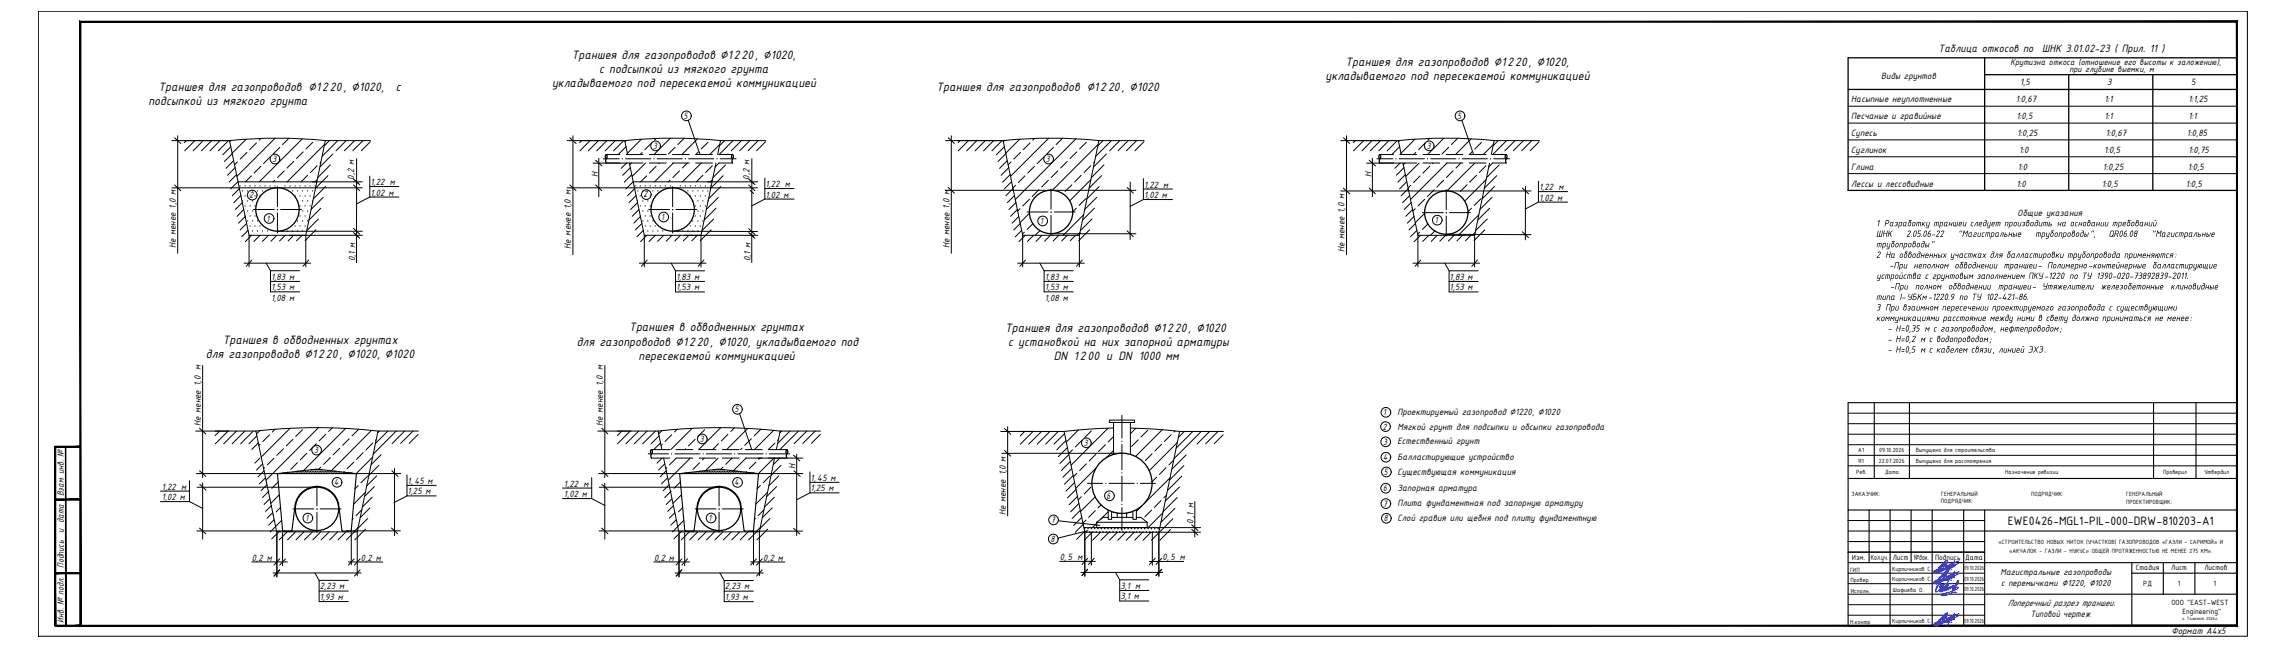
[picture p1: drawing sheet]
<svg xmlns="http://www.w3.org/2000/svg" width="1051mm" height="297mm" viewBox="0 0 1051 297" stroke-linecap="round" stroke-linejoin="round" font-family="sans-serif">
<defs><g id="words">
<g font-size="6.1">
<text x="263" y="27">Траншея для газопроводов ∅1220, ∅1020,</text>
<text x="275" y="33">с подсыпкой из мягкого грунта</text>
<text x="619" y="30">Траншея для газопроводов ∅1220, ∅1020,</text>
<text x="73" y="42">Траншея для газопроводов ∅1220, ∅1020,</text>
<text x="182" y="42">c</text>
<text x="254" y="40">укладываемого под пересекаемой коммуникацией</text>
<text x="431" y="42">Траншея для газопроводов ∅1220, ∅1020</text>
<text x="609" y="37">укладываемого под пересекаемой коммуникацией</text>
<text x="68" y="48">подсыпкой из мягкого грунта</text>
<text x="289" y="152">Траншея в обводненных грунтах</text>
<text x="462" y="152">Траншея для газопроводов ∅1220, ∅1020</text>
<text x="102" y="158">Траншея в обводненных грунтах</text>
<text x="265" y="159">для газопроводов ∅1220, ∅1020, укладываемого под</text>
<text x="463" y="159">с установкой на них запорной арматуры</text>
<text x="95" y="164">для газопроводов ∅1220, ∅1020, ∅1020</text>
<text x="294" y="165">пересекаемой коммуникацией</text>
<text x="484" y="165">DN 1200 и DN 1000 мм</text>
</g>
<text font-size="6" x="923" y="241">EWE0426-MGL1-PIL-000-DRW-810203-A1</text>
<g font-size="5.4">
<text x="891" y="24">Таблица откосов по</text>
<text x="939" y="24">ШНК 3.01.02-23 ( Прил. 11 )</text>
</g>
<g font-size="4.7">
<text x="29" y="228" transform="rotate(-90 29 228)">Взам. инв. №</text>
<text x="29" y="261" transform="rotate(-90 29 261)">Подпись и дата</text>
<text x="29" y="286" transform="rotate(-90 29 286)">Инв. № подл.</text>
<text x="998" y="291">Формат А4х5</text>
</g>
<g font-size="4.6">
<text x="865" y="36">Виды грунтов</text>
<text x="929" y="39">1,5</text>
<text x="969" y="39">3</text>
<text x="1007" y="39">5</text>
<text x="851" y="47">Насыпные неуплотненные</text>
<text x="927" y="47">1:0,67</text>
<text x="967" y="47">1:1</text>
<text x="1006" y="47">1:1,25</text>
<text x="314" y="55">5</text>
<text x="670" y="55">5</text>
<text x="851" y="55">Песчаные и гравийные</text>
<text x="927" y="55">1:0,5</text>
<text x="967" y="55">1:1</text>
<text x="1006" y="55">1:1</text>
<text x="851" y="62">Супесь</text>
<text x="927" y="62">1:0,25</text>
<text x="968" y="62">1:0,67</text>
<text x="1005" y="62">1:0,85</text>
<text x="300" y="68">3</text>
<text x="656" y="68">3</text>
<text x="851" y="70">Суглинок</text>
<text x="928" y="70">1:0</text>
<text x="967" y="70">1:0,5</text>
<text x="1006" y="70">1:0,75</text>
<text x="125" y="74">3</text>
<text x="481" y="74">3</text>
<text x="851" y="78">Глина</text>
<text x="928" y="78">1:0</text>
<text x="967" y="78">1:0,25</text>
<text x="1006" y="78">1:0,5</text>
<text x="163" y="83" transform="rotate(-90 163 83)">0,2 м</text>
<text x="275" y="81" transform="rotate(-90 275 81)">H</text>
<text x="345" y="83" transform="rotate(-90 345 83)">0,2 м</text>
<text x="631" y="81" transform="rotate(-90 631 81)">H</text>
<text x="170" y="85">1,22 м</text>
<text x="170" y="90">1,02 м</text>
<text x="352" y="86">1,22 м</text>
<text x="526" y="86">1,22 м</text>
<text x="708" y="87">1,22 м</text>
<text x="851" y="86">Лессы и лессовидные</text>
<text x="927" y="86">1:0</text>
<text x="966" y="86">1:0,5</text>
<text x="1005" y="86">1:0,5</text>
<text x="115" y="91">2</text>
<text x="296" y="91">2</text>
<text x="352" y="91">1,02 м</text>
<text x="526" y="91">1,02 м</text>
<text x="708" y="92">1,02 м</text>
<text x="123" y="102">1</text>
<text x="304" y="101">1</text>
<text x="928" y="99">Общие указания</text>
<text x="478" y="103">1</text>
<text x="660" y="102">1</text>
<text x="862" y="104">1 Разработку траншеи следует производить</text>
<text x="946" y="104">на основании требований</text>
<text x="862" y="109">ШНК</text>
<text x="862" y="114">трубопроводы</text>
<text x="876" y="109">2.05.06-22</text>
<text x="887" y="114">&quot;</text>
<text x="900" y="109">&quot;Магистральные</text>
<text x="936" y="109">трубопроводы</text>
<text x="961" y="109">&quot;,</text>
<text x="969" y="109">QR06.08</text>
<text x="989" y="109">&quot;Магистральные</text>
<text x="81" y="114" transform="rotate(-90 81 114)">Не менее 1,0 м</text>
<text x="163" y="120" transform="rotate(-90 163 120)">0,1 м</text>
<text x="262" y="114" transform="rotate(-90 262 114)">Не менее 1,0 м</text>
<text x="345" y="120" transform="rotate(-90 345 120)">0,1 м</text>
<text x="436" y="114" transform="rotate(-90 436 114)">Не менее 1,0 м</text>
<text x="618" y="116" transform="rotate(-90 618 116)">Не менее 1,0 м</text>
<text x="862" y="118">2 На обводненных участках для балластировки трубопровода применяются</text>
<text x="1000" y="118">:</text>
<text x="868" y="123">-При</text>
<text x="880" y="123">неполном</text>
<text x="898" y="123">обводнении</text>
<text x="921" y="123">траншеи</text>
<text x="937" y="123">- Полимерно</text>
<text x="960" y="123">-контейнерные</text>
<text x="989" y="123">балластирующие</text>
<text x="125" y="128">1,83 м</text>
<text x="311" y="128">1,83 м</text>
<text x="480" y="128">1,83 м</text>
<text x="666" y="128">1,83 м</text>
<text x="863" y="128">устройства с грунтовым заполнением ПКУ</text>
<text x="940" y="128">-1220</text>
<text x="951" y="128">по ТУ</text>
<text x="964" y="128">1390-020-73892839-2011.</text>
<text x="125" y="133">1,53 м</text>
<text x="311" y="133">1,53 м</text>
<text x="480" y="133">1,53 м</text>
<text x="666" y="133">1,53 м</text>
<text x="862" y="138">типа</text>
<text x="869" y="133">-При</text>
<text x="873" y="138">I- УБКм</text>
<text x="880" y="133">полном</text>
<text x="896" y="133">обводнении</text>
<text x="901" y="138">по ТУ</text>
<text x="918" y="133">траншеи</text>
<text x="934" y="133">- Утяжелители</text>
<text x="966" y="133">железобетонные</text>
<text x="998" y="133">клиновидные</text>
<text x="125" y="138">1,08 м</text>
<text x="480" y="138">1,08 м</text>
<text x="862" y="143">3 При взаимном пересечении проектируемого газопровода с существующими</text>
<text x="862" y="147">коммуникациями расстояние между ними в свету должно приниматься не менее</text>
<text x="1007" y="147">:</text>
<text x="885" y="152">м с газопроводом</text>
<text x="917" y="152">, нефтепроводом</text>
<text x="947" y="152">;</text>
<text x="883" y="157">м с водопроводом</text>
<text x="883" y="162">м с кабелем связи</text>
<text x="914" y="157">;</text>
<text x="916" y="162">, линией ЭХЗ</text>
<text x="940" y="162">.</text>
<text x="338" y="189">5</text>
<text x="636" y="191">1</text>
<text x="642" y="191">Проектируемый газопровод ∅1220, ∅1020</text>
<text x="92" y="196" transform="rotate(-90 92 196)">Не менее 1,0 м</text>
<text x="277" y="196" transform="rotate(-90 277 196)">Не менее 1,0 м</text>
<text x="636" y="197">2</text>
<text x="642" y="197">Мягкой грунт для подсыпки и обсыпки газопровода</text>
<text x="322" y="203">3</text>
<text x="144" y="208">3</text>
<text x="498" y="205">3</text>
<text x="636" y="204">3</text>
<text x="642" y="204">Естественный грунт</text>
<text x="366" y="215" transform="rotate(-90 366 215)">H</text>
<text x="636" y="211">4</text>
<text x="642" y="211">Балластирующие устройство</text>
<text x="373" y="221">1,45 м</text>
<text x="636" y="218">5</text>
<text x="642" y="218">Существующая коммуникация</text>
<text x="74" y="225">1,22 м</text>
<text x="154" y="223">4</text>
<text x="187" y="222">1,45 м</text>
<text x="187" y="227">1,25 м</text>
<text x="259" y="223">1,22 м</text>
<text x="338" y="223">4</text>
<text x="373" y="226">1,25 м</text>
<text x="636" y="226">6</text>
<text x="642" y="225">Запорная арматура</text>
<text x="74" y="230">1,02 м</text>
<text x="259" y="228">1,02 м</text>
<text x="509" y="229">6</text>
<text x="636" y="233">7</text>
<text x="642" y="232">Плита фундаментная под запорную арматуру</text>
<text x="140" y="239">1</text>
<text x="326" y="239">1</text>
<text x="462" y="237" transform="rotate(-90 462 237)">Не менее 1,0 м</text>
<text x="483" y="240">7</text>
<text x="636" y="239">8</text>
<text x="642" y="239">Слой гравия или щебня под плиту фундаментную</text>
<text x="549" y="241" transform="rotate(-90 549 241)">0,1 м</text>
<text x="483" y="249">8</text>
<text x="116" y="257">0,2 м</text>
<text x="166" y="257">0,2 м</text>
<text x="301" y="257">0,2 м</text>
<text x="351" y="257">0,2 м</text>
<text x="487" y="257">0,5 м</text>
<text x="534" y="257">0,5 м</text>
<text x="147" y="271">2,23 м</text>
<text x="147" y="275">1,93 м</text>
<text x="333" y="271">2,23 м</text>
<text x="333" y="275">1,93 м</text>
<text x="515" y="270">3,1 м</text>
<text x="515" y="275">3,1 м</text>
</g>
<g font-size="4.5">
<text x="923" y="278">Поперечный разрез траншеи.</text>
<text x="933" y="283">Типовой чертеж</text>
</g>
<g font-size="4.4">
<text x="920" y="264">Магистральные газопроводы</text>
<text x="920" y="269">с перемычками ∅1220, ∅1020</text>
</g>
<g font-size="4.3">
<text x="924" y="30">Крутизна откоса (отношение его высоты к заложению),</text>
<text x="951" y="33">при глубине выемки, м</text>
</g>
<g font-size="3.7">
<text x="851" y="257">Изм.</text>
<text x="860" y="257">Кол.уч.</text>
<text x="870" y="257">Лист</text>
<text x="880" y="257">№док.</text>
<text x="890" y="257">Подпись</text>
<text x="903" y="257">Дата</text>
<text x="982" y="262">Стадия</text>
<text x="998" y="262">Лист</text>
<text x="1013" y="262">Листов</text>
<text x="985" y="269">РД</text>
<text x="1001" y="269">1</text>
<text x="1018" y="269">1</text>
<text x="998" y="278">OOO &quot;EAST-WEST</text>
<text x="1003" y="282">Engineering&quot;</text>
</g>
<g font-size="3">
<text x="854" y="208">A1</text>
<text x="864" y="208">09.10.2026</text>
<text x="881" y="208">Выпущено для строительства</text>
<text x="854" y="212">R1</text>
<text x="864" y="212">22.07.2026</text>
<text x="881" y="212">Выпущено для рассмотрения</text>
<text x="853" y="218">Рев.</text>
<text x="867" y="218">Дата</text>
<text x="922" y="218">Назначение ревизии</text>
<text x="994" y="218">Проверил</text>
<text x="1013" y="218">Утвердил</text>
<text x="851" y="228">ЗАКАЗЧИК:</text>
<text x="892" y="228">ГЕНЕРАЛЬНЫЙ</text>
<text x="934" y="228">ПОДРЯДЧИК:</text>
<text x="977" y="228">ГЕНЕРАЛЬНЫЙ</text>
<text x="892" y="231">ПОДРЯДЧИК:</text>
<text x="977" y="231">ПРОЕКТИРОВЩИК:</text>
<text x="919" y="250">«СТРОИТЕЛЬСТВО НОВЫХ НИТОК (УЧАСТКОВ) ГАЗОПРОВОДОВ «ГАЗЛИ - САРИМОЙ» И</text>
<text x="924" y="254">«АКЧАЛОК - ГАЗЛИ - НУКУС» ОБЩЕЙ ПРОТЯЖЕННОСТЬЮ НЕ МЕНЕЕ 275 КМ».</text>
<text x="851" y="262">ГИП</text>
<text x="870" y="262">Кирпичников С.</text>
<text x="903" y="262">09.10.2026</text>
<text x="851" y="267">Провер.</text>
<text x="870" y="267">Кирпичников С.</text>
<text x="903" y="267">09.10.2026</text>
<text x="851" y="272">Исполн.</text>
<text x="870" y="272">Шафиева О.</text>
<text x="903" y="271">09.10.2026</text>
<text x="851" y="287">Н.контр</text>
<text x="870" y="286">Кирпичников С.</text>
<text x="903" y="286">09.10.2026</text>
</g>
<text font-size="2.2" x="1003" y="285">г. Ташкент 2026г.</text>
</g></defs>
<!-- layer: 0 -->
<g fill="none" stroke="#000" stroke-width=".46">
<path d="M316 55l6 16M672 55l5 16M79 65h25M80 63l3 3M82 62v54M85 65h21l8 43h27l9-43h20M86 65h-1M90 65l-5 4M93 65l-4 4M97 65l-4 4M101 65l-4 4M105 65l-5 4"/>
<path d="M106 65a215 215 0 0 1 44 0M106 67l-4 4M106 65h.1M107 71l-4 3M107 74l-3 3M108 77l-3 3M109 74l-1 2M113 64l-6 6M114 70l-4 3M118 66l-3 3M120 64h-1M120 76l-3 3"/>
<path d="M124 72l-3 3M126 63l-17 18M129 68l-3 3M131 78l-3 3M133 64l-3 2M135 74l-3 3M139 64l-20 19M139 70l-3 3M144 65l-3 3M146 76l-3 3M148 74l-1 1M149 66l-17 17"/>
<path d="M151 65l-2 2M152 76l-6 6M153 71l-6 6M155 65l-7 7M159 65l-5 4M163 65l-5 4M164 73v48M167 65l-5 4M170 65l-4 4M261 65h25M262 63l3 3M263 62v55"/>
<path d="M266 65h21l2 6M267 65h-1M271 65l-4 4M274 74l3 2M275 65l-5 4M275 73v17M277 73h8M279 71h6M279 65l-5 4M283 65l-5 4M287 65l-5 4M287 65a215 215 0 0 1 44 0"/>
<path d="M288 73h11M288 67l-4 4M288 65h-1M288 71h8M288 75l-2 2M288 71h.1M289 75l7 33h26l7-33M290 77l-4 3M290 75v1M295 64l-7 6M295 70l-1 1M296 75h-23"/>
<path d="M297 75l-6 6M299 71h7M299 75h7M300 66l-4 3M302 64h-1M302 76l-3 3M302 73h12M303 75h.1M308 63l-7 8M309 71h8M309 75h8M310 75l-9 8"/>
<path d="M310 68l-3 3M312 78l-3 3M314 64l-2 2M316 75l-2 2M317 73h11M320 75h8M321 64l-7 7M321 70l-1 1h8M322 75l-8 8M325 65l-3 3M327 76l-3 3M330 71h7"/>
<path d="M330 75h7M331 75l-2 2M331 66l-5 5M331 73h7M333 65l-2 2M334 76l-6 6M335 71h.1M337 65l-6 6M341 65l-5 4M345 65l-5 4M346 73v48M349 65l-5 4"/>
<path d="M352 65l-4 4M352 65h-21l-1 6M435 65h25M436 63l3 3M437 62v54M440 65h21l9 43h26l9-43h21M441 65h-1M445 65l-4 4M449 65l-5 4M453 65l-5 4M457 65l-5 4M461 65l-5 4"/>
<path d="M461 65a215 215 0 0 1 44 0M462 67l-4 4M462 65h-1M462 71l-3 3M463 74l-3 3M464 77l-4 3M465 74l-2 2M469 64l-7 6M469 70l-3 3M474 66l-4 3M476 64h-1M476 76l-4 3"/>
<path d="M480 72l-3 3M482 63l-17 18M484 68l-3 3M486 78l-3 3M488 64l-2 2M491 74l-3 3M495 64l-28 28M495 70l-3 3M499 65l-3 3M501 76l-3 3M503 74v1M505 66l-21 21"/>
<path d="M507 65l-2 2M508 76l-6 6M509 71l-6 6M511 65l-7 7M515 65l-5 4M519 65l-5 4M523 65l-5 4M526 65l-4 4M616 65h25M618 63l2 3M619 62v55M622 65h21l1 6"/>
<path d="M623 65h-1M627 65l-5 4M629 74l3 2M631 65l-5 4M631 73v17M633 73h7M634 71h7M635 65l-5 4M638 65l-4 4M642 65l-4 4M643 65a215 215 0 0 1 44 0M643 73h12"/>
<path d="M643 67l-3 4M643 65h.1M644 71h7M644 75l-3 2M644 71h.1M645 75l7 33h26l7-33M645 77l-3 3M646 75l-1 1M650 64l-6 6M651 70l-1 1M651 75h-23M652 75l-6 6"/>
<path d="M654 71h8M654 75h8M655 66l-3 3M657 64h-1M657 76l-3 3M658 73h11M659 75h.1M664 63l-8 8M665 71h8M665 75h8M665 75l-17 17M666 68l-3 3"/>
<path d="M668 78l-3 3M670 64l-3 2M672 75l-3 2M672 73h12M675 71h8M675 75h8M676 64l-7 7M677 70l-1 1M678 75l-13 12M681 65l-3 3M683 76l-3 3M686 71h6"/>
<path d="M686 75h6M686 75l-2 2M687 66l-5 5M687 73h7M689 65l-3 2M689 76l-6 6M690 71h.1M693 65l-7 6M696 65l-4 4M700 65l-4 4M704 65l-4 4M708 65l-5 4"/>
<path d="M708 65h-21l-1 6M79 86h88M80 85l3 3M109 80l-4 4M110 87l-3 3M111 90l-4 3M111 93l-3 3M112 96l-3 3M113 99l-3 3M116 81l-3 2M117 96h9M126 83h.1"/>
<path d="M128 86v9M128 98v9M129 96h10M141 80l-3 3M146 82l-1 1M147 96l-5 5M149 91l-6 5M150 86l-6 5M151 81l-6 5M163 82l2 3M163 85l2 3M163 83l2 1"/>
<path d="M167 83h-58l-3 4M170 81v9h13M170 90l-6 4M170 86h13M261 86h87M262 85l3 3M274 85l3 3M290 80l-3 4M292 87l-4 3M292 90l-3 3M293 93l-3 3M294 96l-3 3"/>
<path d="M294 99l-3 3M297 81l-3 2M298 96h10M308 83h-1M309 86v9M309 98v9M311 96h9M323 80l-3 3M328 82l-1 1M329 96l-5 5M330 91l-5 5M331 86l-5 5"/>
<path d="M332 81l-5 5M344 82l3 3M344 85l3 3M345 83l1 1M345 87l1 2M348 83h-57l-3 4M352 82v9h13M352 91l-6 4M352 87h13M435 87h87M436 86l3 3M464 80l-3 4"/>
<path d="M465 83l-3 4M466 87l-4 3M466 90l-3 3M467 85l-1 1M467 93l-3 3M468 96l-3 3M468 99l-3 3M469 96l-1 1M471 81l-3 3M472 97h10M473 98l-4 4M473 91l-3 4"/>
<path d="M478 87l-3 3M482 83l-3 3M483 87v9M483 99v9M485 97h9M493 85l-3 3M495 96l-2 1M497 80l-3 4M498 99l-9 9M499 91l-3 3M502 82l-10 10M503 96l-5 5"/>
<path d="M504 91l-5 5M505 86l-5 5M506 81l-5 5M518 86l3 3M520 84v26M526 82v10h13M526 92l-6 3M526 87h13M616 88h88M618 86l2 3M629 86l3 3M646 80l-3 4"/>
<path d="M647 83l-4 4M647 87l-3 3M648 90l-3 3M649 85l-2 1M649 93l-3 3M649 96l-3 3M650 99l-3 3M651 96l-1 1M653 81l-3 3M654 98h9M655 98l-4 4M655 91l-3 4"/>
<path d="M659 87l-3 3M664 83l-3 3M665 87v9M665 99v9M666 98h10M674 85l-3 3M676 96l-1 1M679 80l-3 4M680 99l-10 9M681 91l-3 3M683 82l-10 10M685 96l-6 5"/>
<path d="M686 91l-6 5M687 86l-6 5M688 81l-6 5M700 86l3 3M701 86v24M707 83v10h14M707 93l-6 3M707 88h14M113 103l-3 3M114 106l-3 3M114 108v15M116 108l-3 3"/>
<path d="M116 119l-3 3M120 108l-3 3M123 108l-2 3M127 108l-2 3M128 106h39M131 108l-2 3M133 108h34M135 108l-3 3M139 108l-3 3M141 108v15M142 119l-3 3M145 105l-5 5"/>
<path d="M146 101l-5 5M163 105l2 2M163 107l2 2M295 103l-3 3M296 106l-3 3M296 108v15M297 108l-3 3M298 119l-3 3M301 108l-3 3M305 108l-3 3M309 108l-3 3M309 106h39"/>
<path d="M313 108l-3 3M315 108h33M317 108l-3 3M321 108l-3 3M322 108v15M324 119l-3 3M327 105l-5 5M328 101l-5 5M344 105l3 3M344 107l3 2M345 107l1 2M469 103l-3 3"/>
<path d="M470 106l-3 3M470 108v15M471 107l-1 1M471 108l-3 3M471 119l-2 3M475 103l-3 2M475 108l-3 3M478 106l-2 2M479 108l-3 3M483 108l-3 3M483 107h.1M483 107h39"/>
<path d="M487 108l-3 3M491 108l-3 3M494 108l-2 3M496 108v15M497 107l-2 1M498 119l-3 3M501 105l-5 5M502 101l-5 5M518 106l3 3M651 103l-3 3M651 106l-3 3M652 108v15"/>
<path d="M653 107l-1 1M653 108l-3 3M653 119l-2 3M656 103l-2 2M657 108l-3 3M660 106l-2 2M661 108l-3 3M665 108l-3 3M665 107h.1M665 108h39M668 108l-2 3M672 108l-2 3"/>
<path d="M676 108l-2 3M678 108v15M678 107l-1 1M679 119l-2 3M683 105l-5 5M684 101l-6 5M700 106l3 3M112 121h31M122 121l2 3M124 129h14M138 124h-14v10h14M294 121h31"/>
<path d="M309 121l2 3M311 129h13M324 124h-13v10h13M468 121h31M478 121l2 3M480 129h13M493 124h-13v10h13M650 121h30M664 121l2 3M666 129h14M680 124h-14v10h14M93 168v51"/>
<path d="M278 168v51M90 198h28M92 197l3 2M101 198l-2 2M105 198l-6 6M109 198l-6 6M113 198l-6 6M116 198l-5 6M118 198l9 46h37l10-46h18M118 198a249 249 0 0 1 56 0M119 198l-1 1M124 200l-3 3"/>
<path d="M126 197l-1 1M133 197l-13 13M139 197l-3 3M146 196l-24 24M150 199l-3 3M153 196l-2 2M159 197l-19 19M165 197l-3 3M171 198l-19 18M174 198v1M178 198l-5 6M182 198l-10 10"/>
<path d="M186 198l-6 6M190 198l-6 6M192 199l-4 5M275 198h28M277 197l2 2M286 198l-2 2M290 198l-6 6M294 198l-6 6M297 198l-5 6M301 198l-6 6M303 198a249 249 0 0 1 56 0M303 198l1 8"/>
<path d="M304 198l-1 1M309 200l-3 3M311 197l-1 1M318 197l-10 9M324 197l-3 3M331 196l-10 10M335 199l-3 3M338 196l-2 2M340 190l6 16M344 197l-10 9M350 197l-3 3M356 198l-9 8"/>
<path d="M359 198h18M359 198l-2 8M359 198v1M363 198l-6 6M367 198l-6 6M371 198l-6 6M375 198l-6 6M377 199l-4 5M460 198h15M462 197l3 2M463 196v41M469 198h20l10 46h34l9-46h20"/>
<path d="M471 198l-2 2M475 198l-6 6M479 198l-6 6M483 198l-6 6M487 198l-6 6M489 199l-4 5M496 197l-6 6M502 198l-3 3M509 197l-17 17M510 193h12v1h-12zM512 197l-23 1M512 194v15"/>
<path d="M516 191v10M520 197l22 1M520 194v15M522 197l-2 2M528 198l-3 3M534 197l-12 13M538 200l-3 3M540 198h.1M545 198l-3 3M548 198l-7 8M552 198l-12 13M556 198l-6 6"/>
<path d="M560 198l-6 6M562 200l-4 4M90 217h39M92 216l3 3M118 200l-4 4M119 203l-3 3M119 210l-2 3M120 204l-1 1M121 213l-3 3M121 216l-2 3M122 215h-1M122 219l-3 3"/>
<path d="M126 210l-3 3M130 206l-3 3M132 217h.1M135 202l-3 3M137 212l-3 4M141 208l-3 3M145 204l-3 3M147 214v1M152 210l-3 3M156 206l-3 3M158 217h.1M161 201l-3 3"/>
<path d="M162 217h22M163 212l-3 3M167 208l-3 3M169 219l-3 3M171 210l-7 7-18-2-18 2M171 203l-3 4M173 202h.1M173 218l-4 5M174 214l-4 4M175 209l-4 4M180 216l3 3M181 215v31"/>
<path d="M187 218v10h14M272 219v10h-13M275 217h39M277 216l2 3M298 208h9M299 206h9M299 210h9M303 200l-4 4M304 203l-3 3M304 210l-2 3M304 204v1M305 210l7 34h37l7-34"/>
<path d="M306 213l-3 3M306 216l-3 3M306 215h.1M307 219l-3 3M310 208h12M311 206h8M312 217l18-2 19 2M315 206h.1M317 217h.1M317 210l-10 10M319 210h-8l-3 3M320 202l-3 3"/>
<path d="M321 206h8M321 210h8M322 212l-3 4M324 210l-1 1M325 208h11M330 210l-6 6M330 204l-2 2M332 206h8M332 210h8M332 214l-1 1M337 210l-3 3M339 208h12"/>
<path d="M341 206h-1M343 206h7M343 210h26M343 210l-6 6M343 217h.1M345 201l-3 3M347 217h22M348 212l-4 3M349 210v1M354 208h9M354 219l-3 3M356 210l-7 7"/>
<path d="M356 203l-3 3h9M358 202h-1M358 218l-5 5M359 210l-3 3M359 214l-5 4M361 204l-2 2M365 209l3 3M365 216l3 3M366 209v37M372 217v9h14M461 208h55M462 207l3 2"/>
<path d="M490 202l-4 5M491 205l-4 5M491 209l-4 4M492 212l-4 4M493 215l-4 4M493 207l-2 1M493 218l-4 4M495 217l-2 2M497 202l-3 3M499 213l-3 3M504 209l-3 3M504 215l-9 9"/>
<path d="M508 204l-3 3M512 207l-3 3M512 200l-3 3M516 204v12M516 219v11M523 202l-3 3M530 208l-3 3M532 219l-2 2M534 204l-3 3M536 215l-3 3M538 219l-12 12M540 211l-3 2"/>
<path d="M541 203l-13 13M543 219l-6 6M544 214l-6 6M545 209l-6 6M74 225h13M87 221v9h-13M87 230l6 3M91 224h55M92 222l3 3M93 222v26M123 223l-3 2M124 226l-3 2"/>
<path d="M124 229l-3 3M125 232l-3 3M125 235l-2 3M126 236h.1M126 239l-2 2M128 221l-3 3M128 227l-4 4M129 233l-2 2M129 239l-5 5M135 234h9M146 223v9M146 235v9"/>
<path d="M147 234h10M162 238h.1M165 223l-2 1M166 234l-2 3M168 226l-5 5M169 238l-4 5M170 233l-4 5M171 228l-4 5M172 223l-4 5M187 228l-6 3M187 223h14M259 224h13"/>
<path d="M272 229l6 3M275 224h56M277 222l3 3M278 222v26M308 223l-3 2M309 226l-3 2M309 229l-3 3M310 232l-3 3M310 235l-2 3M311 236h-1M311 239l-3 2M313 221l-3 3"/>
<path d="M313 227l-4 4M314 233l-2 2M314 239l-5 5M320 234h9M331 223v9M331 235v9M332 234h10M347 238h.1M350 223l-2 1M351 234l-2 3M353 226l-6 5M354 238l-5 5"/>
<path d="M355 233l-5 5M356 228l-5 5M357 223l-5 5M372 226l-6 3M372 221h14M487 239l19 2M494 222l-4 3M495 225l-4 4M495 228l-4 4M496 231l-4 4M497 234l-4 4M497 228l-1 2"/>
<path d="M497 238l-3 3M499 239l-1 1M500 222h7M501 224l-3 3M503 228l-6 7M504 234l-4 4M504 240h23v2h-23zM506 232l-1 1M509 238h-2l-3 2M509 234v4h2v-3M509 235l-3 3M510 222h11"/>
<path d="M511 238h10M512 235h.1M514 236v2M516 233v11M518 236v2M520 235h.1M522 234v4h-1v-3M522 238h2l3 2M524 222h7M525 232l-3 3M529 234l-3 3M534 230l-3 3"/>
<path d="M535 235l-7 7M536 227l-1 2M539 238l-10 10M540 233l-6 7M541 228l-6 7M542 224l-6 6M549 230v17M90 244h56M92 242l3 3M116 258h16M127 245v20M129 244l-4 3"/>
<path d="M129 257l-3 2M130 245v15M131 257l-2 2M132 244l-4 4M136 244l-4 4M140 244l-4 4M144 244l-4 4M147 244l-3 4M151 244l-3 4M155 244l-3 4M159 244l-4 4M159 244h25"/>
<path d="M160 258h16M161 244v15M163 257l-3 2M163 244l-4 4M164 244v20M165 242l-2 2M166 257l-3 2M168 243l-5 5M180 242l3 3M275 244h56M277 242l2 3M301 258h16"/>
<path d="M312 245v20M313 244l-3 3M313 257l-2 2M315 245v15M316 257l-3 2M317 244l-4 4M321 244l-4 4M325 244l-4 4M328 244l-3 4M332 244l-3 4M336 244l-3 4M340 244l-4 4"/>
<path d="M344 244l-4 4M344 244h25M345 258h16M346 244v15M348 257l-3 2M348 244l-4 4M349 244v20M350 242l-2 2M350 257l-2 2M353 243l-5 5M365 243l3 2M487 258h17"/>
<path d="M498 241l-4 3M498 242h54M499 244l-4 4M499 244v21M500 256l-3 3M500 244l-14 3M502 244v15M502 244l-4 4M503 256l-3 3M504 240l-2 2M506 244l-4 4M510 244l-4 4"/>
<path d="M514 244l-4 4M518 244l-4 4M521 244l-3 4M525 244l-3 4M528 258h16M529 244l-4 4M530 244v15M531 256l-3 3M534 256l-3 3M538 243l-5 5M548 243l3 3M548 241l3 3"/>
<path d="M552 244h-19v21M126 263h40M129 262l-3 2M145 263l2 3M147 271h13M160 266h-13v10h13M166 262l-3 2M310 263h41M313 262l-2 2M331 263l2 4M333 271h13M346 267h-13v9h13"/>
<path d="M350 262l-2 2M497 263h38M500 261l-3 3M513 263l2 3M515 271h13M528 266h-13v10h13M534 261l-3 3"/>
<circle cx="316" cy="53" r="2.2"/>
<circle cx="671" cy="53" r="2.2"/>
<circle cx="126" cy="73" r="2.2"/>
<circle cx="301" cy="67" r="2.2"/>
<circle cx="482" cy="73" r="2.2"/>
<circle cx="657" cy="67" r="2.2"/>
<circle cx="116" cy="90" r="2.2"/>
<circle cx="297" cy="89" r="2.2"/>
<circle cx="305" cy="100" r="2.2"/>
<circle cx="124" cy="100" r="2.2"/>
<circle cx="479" cy="101" r="2.2"/>
<circle cx="661" cy="101" r="2.2"/>
<circle cx="339" cy="188" r="2.2"/>
<circle cx="637" cy="196" r="2.2"/>
<circle cx="637" cy="189" r="2.2"/>
<circle cx="146" cy="207" r="2.2"/>
<circle cx="323" cy="202" r="2.2"/>
<circle cx="499" cy="203" r="2.2"/>
<circle cx="637" cy="203" r="2.2"/>
<circle cx="637" cy="210" r="2.2"/>
<circle cx="637" cy="217" r="2.2"/>
<circle cx="142" cy="238" r="2.2"/>
<circle cx="155" cy="221" r="2.2"/>
<circle cx="327" cy="238" r="2.2"/>
<circle cx="339" cy="221" r="2.2"/>
<circle cx="484" cy="239" r="2.2"/>
<circle cx="510" cy="228" r="2.2"/>
<circle cx="637" cy="224" r="2.2"/>
<circle cx="637" cy="231" r="2.2"/>
<circle cx="637" cy="238" r="2.2"/>
<circle cx="484" cy="247" r="2.2"/>
</g>
<g fill="#000" stroke="#000" stroke-width=".46">
<path d="M25 205h12zM25 205h12h-12z"/>
<path d="M25 230h12v-1zM25 229h12l-12 1z"/>
<path d="M25 263h12zM25 263h12h-12z"/>
<path d="M25 205v82h1zM25 205h1v82z"/>
<path d="M30 205v82zM30 205v82z"/>
<path d="M25 288h12v-1zM25 287h12l-12 1z"/>
<circle cx="286" cy="73" r=".1"/>
<circle cx="330" cy="73" r=".1"/>
<circle cx="642" cy="73" r=".1"/>
<circle cx="110" cy="85" r=".1"/>
<circle cx="112" cy="92" r=".1"/>
<circle cx="112" cy="88" r=".1"/>
<circle cx="113" cy="99" r=".1"/>
<circle cx="114" cy="88" r=".1"/>
<circle cx="114" cy="92" r=".1"/>
<circle cx="114" cy="97" r=".1"/>
<circle cx="116" cy="88" r=".1"/>
<circle cx="116" cy="92" r=".1"/>
<circle cx="117" cy="85" r=".1"/>
<circle cx="117" cy="95" r=".1"/>
<circle cx="117" cy="90" r=".1"/>
<circle cx="117" cy="99" r=".1"/>
<circle cx="118" cy="88" r=".1"/>
<circle cx="120" cy="85" r=".1"/>
<circle cx="120" cy="90" r=".1"/>
<circle cx="122" cy="85" r=".1"/>
<circle cx="124" cy="85" r=".1"/>
<circle cx="126" cy="85" r=".1"/>
<circle cx="128" cy="96" r=".1"/>
<circle cx="135" cy="88" r=".1"/>
<circle cx="136" cy="90" r=".1"/>
<circle cx="139" cy="97" r=".1"/>
<circle cx="140" cy="90" r=".1"/>
<circle cx="140" cy="85" r=".1"/>
<circle cx="140" cy="95" r=".1"/>
<circle cx="140" cy="99" r=".1"/>
<circle cx="292" cy="85" r=".1"/>
<circle cx="293" cy="92" r=".1"/>
<circle cx="293" cy="88" r=".1"/>
<circle cx="294" cy="85" r=".1"/>
<circle cx="294" cy="95" r=".1"/>
<circle cx="294" cy="90" r=".1"/>
<circle cx="294" cy="99" r=".1"/>
<circle cx="297" cy="85" r=".1"/>
<circle cx="297" cy="99" r=".1"/>
<circle cx="297" cy="90" r=".1"/>
<circle cx="297" cy="95" r=".1"/>
<circle cx="298" cy="92" r=".1"/>
<circle cx="299" cy="90" r=".1"/>
<circle cx="300" cy="88" r=".1"/>
<circle cx="301" cy="90" r=".1"/>
<circle cx="301" cy="85" r=".1"/>
<circle cx="302" cy="88" r=".1"/>
<circle cx="304" cy="85" r=".1"/>
<circle cx="306" cy="85" r=".1"/>
<circle cx="309" cy="96" r=".1"/>
<circle cx="315" cy="85" r=".1"/>
<circle cx="316" cy="88" r=".1"/>
<circle cx="317" cy="85" r=".1"/>
<circle cx="319" cy="88" r=".1"/>
<circle cx="319" cy="92" r=".1"/>
<circle cx="323" cy="97" r=".1"/>
<circle cx="324" cy="85" r=".1"/>
<circle cx="324" cy="90" r=".1"/>
<circle cx="325" cy="88" r=".1"/>
<circle cx="325" cy="92" r=".1"/>
<circle cx="327" cy="85" r=".1"/>
<circle cx="483" cy="97" r=".1"/>
<circle cx="665" cy="98" r=".1"/>
<circle cx="114" cy="101" r=".1"/>
<circle cx="116" cy="101" r=".1"/>
<circle cx="116" cy="106" r=".1"/>
<circle cx="117" cy="104" r=".1"/>
<circle cx="118" cy="106" r=".1"/>
<circle cx="118" cy="101" r=".1"/>
<circle cx="120" cy="104" r=".1"/>
<circle cx="132" cy="106" r=".1"/>
<circle cx="140" cy="104" r=".1"/>
<circle cx="297" cy="104" r=".1"/>
<circle cx="298" cy="101" r=".1"/>
<circle cx="300" cy="106" r=".1"/>
<circle cx="300" cy="101" r=".1"/>
<circle cx="301" cy="104" r=".1"/>
<circle cx="302" cy="106" r=".1"/>
<circle cx="312" cy="106" r=".1"/>
<circle cx="314" cy="106" r=".1"/>
<circle cx="316" cy="106" r=".1"/>
<circle cx="321" cy="101" r=".1"/>
<circle cx="323" cy="101" r=".1"/>
<circle cx="130" cy="217" r=".1"/>
<circle cx="131" cy="217" r=".1"/>
<circle cx="132" cy="217" r=".1"/>
<circle cx="133" cy="217" r=".1"/>
<circle cx="134" cy="217" r=".1"/>
<circle cx="135" cy="217" r=".1"/>
<circle cx="136" cy="217" r=".1"/>
<circle cx="137" cy="216" r=".1"/>
<circle cx="137" cy="217" r=".1"/>
<circle cx="138" cy="217" r=".1"/>
<circle cx="138" cy="216" r=".1"/>
<circle cx="139" cy="217" r=".1"/>
<circle cx="139" cy="216" r=".1"/>
<circle cx="140" cy="216" r=".1"/>
<circle cx="140" cy="217" r=".1"/>
<circle cx="141" cy="217" r=".1"/>
<circle cx="141" cy="216" r=".1"/>
<circle cx="142" cy="217" r=".1"/>
<circle cx="142" cy="216" r=".1"/>
<circle cx="143" cy="216" r=".1"/>
<circle cx="143" cy="217" r=".1"/>
<circle cx="144" cy="216" r=".1"/>
<circle cx="144" cy="217" r=".1"/>
<circle cx="145" cy="217" r=".1"/>
<circle cx="145" cy="216" r=".1"/>
<circle cx="146" cy="216" r=".1"/>
<circle cx="146" cy="217" r=".1"/>
<circle cx="147" cy="216" r=".1"/>
<circle cx="147" cy="217" r=".1"/>
<circle cx="148" cy="216" r=".1"/>
<circle cx="148" cy="217" r=".1"/>
<circle cx="149" cy="217" r=".1"/>
<circle cx="149" cy="216" r=".1"/>
<circle cx="150" cy="216" r=".1"/>
<circle cx="150" cy="217" r=".1"/>
<circle cx="151" cy="217" r=".1"/>
<circle cx="151" cy="216" r=".1"/>
<circle cx="152" cy="217" r=".1"/>
<circle cx="152" cy="216" r=".1"/>
<circle cx="153" cy="216" r=".1"/>
<circle cx="153" cy="217" r=".1"/>
<circle cx="154" cy="216" r=".1"/>
<circle cx="154" cy="217" r=".1"/>
<circle cx="155" cy="217" r=".1"/>
<circle cx="156" cy="217" r=".1"/>
<circle cx="157" cy="217" r=".1"/>
<circle cx="158" cy="217" r=".1"/>
<circle cx="159" cy="217" r=".1"/>
<circle cx="160" cy="217" r=".1"/>
<circle cx="161" cy="217" r=".1"/>
<circle cx="162" cy="217" r=".1"/>
<circle cx="315" cy="217" r=".1"/>
<circle cx="316" cy="217" r=".1"/>
<circle cx="317" cy="217" r=".1"/>
<circle cx="318" cy="217" r=".1"/>
<circle cx="319" cy="217" r=".1"/>
<circle cx="320" cy="217" r=".1"/>
<circle cx="321" cy="217" r=".1"/>
<circle cx="322" cy="216" r=".1"/>
<circle cx="322" cy="217" r=".1"/>
<circle cx="323" cy="217" r=".1"/>
<circle cx="323" cy="216" r=".1"/>
<circle cx="323" cy="208" r=".1"/>
<circle cx="324" cy="216" r=".1"/>
<circle cx="324" cy="217" r=".1"/>
<circle cx="325" cy="216" r=".1"/>
<circle cx="325" cy="217" r=".1"/>
<circle cx="326" cy="217" r=".1"/>
<circle cx="326" cy="216" r=".1"/>
<circle cx="327" cy="217" r=".1"/>
<circle cx="327" cy="216" r=".1"/>
<circle cx="328" cy="216" r=".1"/>
<circle cx="328" cy="217" r=".1"/>
<circle cx="329" cy="216" r=".1"/>
<circle cx="329" cy="217" r=".1"/>
<circle cx="330" cy="216" r=".1"/>
<circle cx="330" cy="217" r=".1"/>
<circle cx="331" cy="216" r=".1"/>
<circle cx="331" cy="217" r=".1"/>
<circle cx="332" cy="216" r=".1"/>
<circle cx="332" cy="217" r=".1"/>
<circle cx="333" cy="217" r=".1"/>
<circle cx="333" cy="216" r=".1"/>
<circle cx="334" cy="216" r=".1"/>
<circle cx="334" cy="217" r=".1"/>
<circle cx="335" cy="216" r=".1"/>
<circle cx="335" cy="217" r=".1"/>
<circle cx="336" cy="217" r=".1"/>
<circle cx="336" cy="216" r=".1"/>
<circle cx="337" cy="216" r=".1"/>
<circle cx="337" cy="217" r=".1"/>
<circle cx="338" cy="216" r=".1"/>
<circle cx="338" cy="217" r=".1"/>
<circle cx="339" cy="217" r=".1"/>
<circle cx="339" cy="216" r=".1"/>
<circle cx="340" cy="217" r=".1"/>
<circle cx="341" cy="217" r=".1"/>
<circle cx="342" cy="217" r=".1"/>
<circle cx="343" cy="217" r=".1"/>
<circle cx="344" cy="217" r=".1"/>
<circle cx="345" cy="217" r=".1"/>
<circle cx="346" cy="217" r=".1"/>
<circle cx="352" cy="208" r=".1"/>
<circle cx="516" cy="217" r=".1"/>
<circle cx="146" cy="234" r=".1"/>
<circle cx="331" cy="234" r=".1"/>
<circle cx="523" cy="222" r=".1"/>
<circle cx="499" cy="243" r=".1"/>
<circle cx="499" cy="244" r=".1"/>
<circle cx="500" cy="243" r=".1"/>
<circle cx="501" cy="244" r=".1"/>
<circle cx="502" cy="243" r=".1"/>
<circle cx="502" cy="244" r=".1"/>
<circle cx="503" cy="243" r=".1"/>
<circle cx="504" cy="244" r=".1"/>
<circle cx="505" cy="243" r=".1"/>
<circle cx="506" cy="244" r=".1"/>
<circle cx="506" cy="243" r=".1"/>
<circle cx="507" cy="244" r=".1"/>
<circle cx="508" cy="243" r=".1"/>
<circle cx="509" cy="244" r=".1"/>
<circle cx="509" cy="243" r=".1"/>
<circle cx="510" cy="244" r=".1"/>
<circle cx="511" cy="243" r=".1"/>
<circle cx="512" cy="244" r=".1"/>
<circle cx="512" cy="243" r=".1"/>
<circle cx="513" cy="244" r=".1"/>
<circle cx="514" cy="243" r=".1"/>
<circle cx="515" cy="244" r=".1"/>
<circle cx="516" cy="243" r=".1"/>
<circle cx="516" cy="244" r=".1"/>
<circle cx="517" cy="243" r=".1"/>
<circle cx="518" cy="244" r=".1"/>
<circle cx="519" cy="243" r=".1"/>
<circle cx="519" cy="244" r=".1"/>
<circle cx="520" cy="243" r=".1"/>
<circle cx="521" cy="244" r=".1"/>
<circle cx="522" cy="243" r=".1"/>
<circle cx="522" cy="244" r=".1"/>
<circle cx="523" cy="243" r=".1"/>
<circle cx="524" cy="244" r=".1"/>
<circle cx="525" cy="243" r=".1"/>
<circle cx="526" cy="244" r=".1"/>
<circle cx="526" cy="243" r=".1"/>
<circle cx="527" cy="244" r=".1"/>
<circle cx="528" cy="243" r=".1"/>
<circle cx="529" cy="244" r=".1"/>
<circle cx="529" cy="243" r=".1"/>
<circle cx="530" cy="244" r=".1"/>
<circle cx="531" cy="243" r=".1"/>
<circle cx="532" cy="244" r=".1"/>
<circle cx="532" cy="243" r=".1"/>
</g>
<path d="M912 34h116M912 27v60M951 34v53M990 34v53M1028 27h-178v60h178M850 41h178" fill="none" stroke="#000" stroke-width=".59"/>
<path d="M850 49h178M850 57h178M850 64h178M850 72h178M850 80h178" fill="none" stroke="#000" stroke-width=".46"/>
<!-- layer: 0 -->
<g fill="none" stroke="#000" stroke-width=".59">
<path d="M279 71a.6 .6 0 0 1 0 1 .6 .6 0 0 1-1 0zM279 73v2M337 71a.6 .6 0 0 1 0 1 .6 .6 0 0 1-1 0zM337 73v2M634 71h1a.6 .6 0 0 1 0 1 .6 .6 0 0 1-1 0zM634 73v2M692 71h1a.6 .6 0 0 1 0 1 .6 .6 0 0 1-1 0zM692 73v2M299 207h1a.6 .6 0 0 1 0 1 .6 .6 0 0 1-1 0zM299 208v2M362 207a.6 .6 0 0 1 0 1 .6 .6 0 0 1-1 0zM362 208v2"/>
<circle cx="128" cy="96" r="10"/>
<circle cx="309" cy="96" r="10"/>
<circle cx="483" cy="97" r="10"/>
<circle cx="665" cy="98" r="10"/>
<circle cx="146" cy="234" r="10"/>
<circle cx="331" cy="234" r="10"/>
<circle cx="516" cy="222" r="14"/>
</g>
<g fill="#000">
<path d="M868 106v1l2-1-1 1v2v-2l-1 2zM888 108h2zM891 106h1l-2 2 1 1h-1l2-2-1-1-1 1zM892 106h1h1l-2 2 1 1h-1l2-2zM906 102h1h-1v1l1 1h-1zM909 102v2v-2l-1 2zM914 102v2h1v-2l-1 3h-1l2-1h-1zM918 102h2l-1 2v-2l-1 2 1-2h-1l-1 2zM920 107h1v2v-2l-2 2zM922 102h1v2v-2h-1v2zM924 107v1h1v-1v2v-1h-1l-1 1zM928 102v2h1v-2v2h-1z"/>
<path d="M930 102h1l-1 2h-1l2-1h-1l1-1zM935 116h2v2l-1-1v1v-1h-1v1zM938 102v2l1-2v2h-2zM938 116v2l1-2v2h-2zM940 102h1v2v-2l-1 2v-2l-1 2zM945 116l1 1 1-1-1 1v1v-1l-1 1zM947 116v2h1l1-2-1 2h-1zM951 116h2v2l-1-1v1v-1h-1v1zM955 116v2h1l1-2-1 3h-1l1-1h-1zM961 116l2 1-1 1v-1l-1 1zM972 102h1v2v-2l-1 2v-2l-1 2zM977 116l1 1v1v-1h-1v1z"/>
<path d="M981 116v2h1v-2v2h-1zM983 116l1 1 1-1-1 2v-1v1l-1-1v1zM985 117h2l-1 1h-1h1h-1zM986 102v1h1l1-1-1 2v-1h-1v1zM987 116v1h1l1-1-1 2h-1zM988 102v2h1l1-2-1 2h-1zM990 102v2h1l1-2-1 2h-1zM994 116l1 1v1v-1l-1 1v-1l-1 1zM996 117l1-1-1 1v1h1h-1zM1009 107h1v2v-2l-2 2zM1013 107v1h1v-1v2v-1h-1l-1 1zM875 121v2h1l1-2-1 2h-1z"/>
<path d="M876 131v2h1v-2v2h-2zM884 136l1 1 1-1-1 2v-2v1l-1-1v2zM887 137h1zM889 136l1-1-1 3 1-3zM890 121v1h1l1-1-1 2v-1h-1v1zM890 135h2l-2 2 1 1h-1l2-2zM891 131l1 1 1-1-1 2v-2l-1 1v-1l-1 2zM892 135h2l-2 2 1 1h-1l1-2zM894 121l1 1 1-1-1 2v-1v1l-1-1v1zM905 126l1 1 1-1v2v-1h-1l-1 1zM907 135h2h-1l-1 3 1-3zM910 131v1h1v-1v2v-1h-1v1z"/>
<path d="M909 126h2l-1 2h-1h1v-1v-1zM909 135l1 1 1-1-1 3h-1l1-1-1-1zM913 121v1h1v-1v2v-1h-1v1zM913 126h2l-1 2v-2l-1 2zM912 131v1l1 1v-2v2h-1zM914 136l1-1-1 3v-3zM914 131v1l1 1v-2v2h-1zM915 121v2h1v-2v2h-1zM917 135h1l-1 2 1 1h-1l1-2v-1l-1 1zM918 126h1l-1 2v-2l-1 2zM917 121v2h1v-2v2h-1zM919 126v1h1l1-1-1 2v-1h-1v1z"/>
<path d="M919 137h1zM922 135l-1 2 1-1v1v1v-1h-1zM923 126v1h1l1-1-1 2v-1h-1v1zM923 135h2l-2 2 1 1h-1l1-2zM925 135h1v3v-3zM925 126v2h1l1-2-1 2h-1zM926 137h2zM928 131v2l1-2v2l1-2-1 2h-1zM929 126l1 1 1-1-1 2v-1h-1v1zM930 121l1 2 1-2-1 2h1l1-2-1 2h-2zM933 125h2l-1 3 1-3h-2v3zM932 131v2h1l1-2-1 2h-1z"/>
<path d="M936 125v2l1-2-1 1 1 2-1-1-1 1zM935 121v2h1v-2v2h-1zM938 125v1l1 1v-2l-1 3h-1h2v-1h-1zM946 126v-1h1l-1 3h1h-2l2-2zM953 131v1l1 1v-2v2h-2zM955 131h2l-1 2v-2l-1 2v-2l-1 2zM956 121v1h1l1-1-1 2v-1h-1v1zM958 125h1l-1 3v-3zM960 131h1l-1 2v-2l-1 2zM960 125v2h1l1-2-1 3h-1h1v-1h-1zM961 131v2h1l1-2-1 2h-1zM981 121v1h1v-1v2v-1h-1v1z"/>
<path d="M983 131h1v2v-2l-1 2v-2l-1 2zM987 131v1h1v-1v2v-1h-1v1zM989 131v1h1v-1v2v-1h-1v1zM989 126l1-1h1l-2 3h1h-1l2-2zM993 125h1l1 1-1 2h-1h1v-1l-1-1h1zM997 127h1zM999 125h2l-2 3h1h-1l1-2v-1l-1 1zM1003 126l1-1-1 3 1-2zM1005 126v-1v3v-2zM1009 121v2l1-2v3h-2l1-1h-1zM1010 131v2h1l1-2-1 2h-1zM1014 131v1h1l1-1-1 2v-1h-1v1z"/>
<path d="M1013 121v2l1-2v2l1-2v3l-2-1zM1016 121v2h1v-2v2h-1zM868 151h2zM868 156h2zM872 149v1h1l1-1-1 3v-1h-1v1zM872 154v1h1l1-1-1 3v-1h-1v1zM878 152v1zM878 157v1zM879 149l2 1-1 2h-1h1v-1h-1l1-1zM879 154l2 1-2 2h1h-1l1-2v-1l-1 1zM881 149h2l-1 1h-1l1 1v1h-1l1-1h-1zM912 155l1 1 1-1v2v-1h-1l-1 1z"/>
<path d="M914 150l1 1 1-1v2v-1l-1 1v-1l-1 1zM914 160v1l1 1 1-2-1 2h-1zM937 141h1v2v-2l-1 1v-1l-1 2zM938 159h1v2l-1 1h-1l2-1-1-1h1zM941 146l1-1-1 1v1h1h-1zM941 141h1l-1 1h1h-2l2-1zM945 150v1l1-1v2v-1l-1 1v-1l-1 1zM947 145h2l-1 2v-1l-1 1 1-1h-1l-1 1zM946 141h2l-2 1h1h-1l1-1zM949 145v2h1l1-2-1 3h-1l1-1h-1zM950 141h2l-1 2-1-1h1v-1zM954 141h2l-1 2v-2l-1 2z"/>
<path d="M957 145h1v2v-1l-2 1zM959 145v1l1-1v1l1-1-1 1v1v-1l-1 1v-1l-1 1 1-1zM961 145v1h1l1-1-1 2h-1zM967 145l1 1v1v-1h-1v1zM970 141h1h-1v1l1 1-1-1zM971 145v2h1v-2v2h-1zM973 145v1h1v-1v2h-1h-1zM973 141h2h-1l-1 1 1 1-1-1zM975 141v1h1v-1v2h-1h1l-1-1zM975 145v2h1v-2v2h-1zM977 145v1l1-1v2v-1l-1 1v-1l-1 1zM977 141v1h1v-1v1l1-1v2l-2-1z"/>
<path d="M981 145l2 1v1v-1l-1 1v-1l-1 1zM982 141h1h-1v1l1 1-1-1zM984 141h1v2v-2l-1 2v-2l-1 2zM986 146l1-1-1 1v1zM988 141v1h1v-1v2h-1h1l-1-1zM991 145v1h1l1-1-1 2h-1zM992 141l1 1v-1v1h1v-1v2l-2-1zM995 141v1h1l1-1-1 2-1-1zM997 145v1l1-1v2v-1l-1 1v-1l-1 1zM997 141h1h1l-1 2 1-2-1 1-1-1v1zM999 141l1 1 1-1-1 2-1-1zM1001 145v1h1v-1v2h-1z"/>
<path d="M868 161h2zM872 159v1h1l1-1-1 3v-2h-1v2zM879 159h2h-1l-1 1 1 1v1h-1l1-1-1-1zM903 160l1 1 1-1-1 2v-2l-1 1v-1l-1 2zM907 160h1h-1v1v1h-1zM912 160h2l-1 2h-1h1v-1v-1zM933 159h2l-1 2v1h-2l2-1v-1h-1h1zM935 159l1 1 1-1-1 1 1 2-1-1-1 1 1-2z"/>
<path d="M877 112a1 1 0 0 1 2 0 1 1 0 0 1-2 0zM878 112v1v-1z"/>
<path d="M880 111v1v-1zM880 111l1 1-1 2-1-1zM880 112l-1 1h1v-1z"/>
<path d="M881 112a1 1 0 0 1 2 0 1 1 0 0 1-2 0zM882 112v1v-1z"/>
<path d="M884 111h1l-1 2-1 1v-2l2-1zM884 112l-1 1h1v-1z"/>
<path d="M885 112l1 1-1 1zM885 113h1zM887 112l-1 2z"/>
<path d="M887 107v1zM887 106h1l-1 1h1l-1 2-1-1z"/>
<path d="M910 102v1h1zM910 102h1v1h-1l1 1h-1z"/>
<path d="M912 101l1 1v2h-1v-2h1zM912 102v1v1l1-2z"/>
<path d="M916 102v1h1zM916 102h1v1h-1l1 1h-1z"/>
<path d="M918 107l-1 1h1l1-1zM918 107h1v2h-2z"/>
<path d="M922 107v1h1l-1 1h-1zM922 108h1z"/>
<path d="M924 102h1v2h-1l-1 1zM924 102v2l1-1v-1z"/>
<path d="M926 103a1 1 0 0 1 2 0 1 1 0 0 1-2 0zM926 102v2l1-1z"/>
<path d="M926 107l1 1-2 1zM927 107v2z"/>
<path d="M928 107v1h1zM928 107h1v1h-1l1 1h-1z"/>
<path d="M932 101v1h1zM932 101h1v2l-1 1-1-1zM932 102v1v1l1-2z"/>
<path d="M933 103a1 1 0 0 1 2 0 1 1 0 0 1-2 0zM934 102v2l1-2z"/>
<path d="M936 101l1 1v2h-1v-2h1zM936 102v1v1l1-2z"/>
<path d="M939 116h2v1v1h-2v1zM940 117l-1 1h1l1-1z"/>
<path d="M941 117a1 1 0 0 1 2 0 1 1 0 0 1-2 0zM942 117l-1 1h1v-1z"/>
<path d="M942 102v1h1v1h-1zM942 103v1l1-1z"/>
<path d="M944 116v1v-1zM944 116h1v2h-1h-1zM944 117v1v-1z"/>
<path d="M950 108a1 1 0 0 1 2 0 1 1 0 0 1-2 0zM951 107v1l1-1z"/>
<path d="M953 106v1l1-1zM953 106h1v1l-1 2-1-1zM953 107v1l1-1z"/>
<path d="M954 116h1v1l-1 1h-1v1zM954 117l-1 1h1l1-1z"/>
<path d="M954 108a1 1 0 0 1 2 0 1 1 0 0 1-2 0zM955 107v1l1-1z"/>
<path d="M957 106h1v2l-1 1-1-2 2-1zM957 107v1l1-1z"/>
<path d="M958 116h1h-1l1 1-1 1h-1v-1l1-1zM958 117l-1 1h1v-1z"/>
<path d="M959 117a1 1 0 0 1 2 0 1 1 0 0 1-2 0zM960 117l-1 1h1v-1z"/>
<path d="M959 107v1l-1 1zM959 108h-1h1zM960 107v2z"/>
<path d="M963 116h1l1 1-1 1h-1v1zM964 117l-1 1h1v-1z"/>
<path d="M965 117a1 1 0 0 1 2 0 1 1 0 0 1-2 0zM966 117v1v-1z"/>
<path d="M968 116v1v-1zM968 116l1 1-1 1h-1zM968 117v1v-1z"/>
<path d="M969 117a1 1 0 0 1 2 0 1 1 0 0 1-2 0zM970 117l-1 1h1v-1z"/>
<path d="M972 116h1l-1 2h-1v-1l1-1zM971 117v1h1v-1z"/>
<path d="M974 102h1v2h-1v1zM974 102v2h1v-2z"/>
<path d="M973 117v1h1v-1zM973 117l2-1-1 2h-1z"/>
<path d="M976 102v1h1zM976 102h1v1h-1l1 1h-1z"/>
<path d="M979 116h1v1v1h-1v1zM979 117v1h1v-1z"/>
<path d="M978 101h2h-1v2v1l-1-1 1-1zM978 102v1v1l1-2z"/>
<path d="M980 103a1 1 0 0 1 2 0 1 1 0 0 1-2 0zM980 102v2l1-2z"/>
<path d="M980 106v2v-1zM980 106h1v1l-1 2-1-1z"/>
<path d="M981 108a.6 .6 0 0 0 1 0 .6 .6 0 0 0-1 0zM981 106h2l-1 2v1l-1-1zM982 107a.5 .5 0 0 0 1 0 .5 .5 0 0 0-1 0z"/>
<path d="M982 101v1h1zM982 101h1v2l-1 1v-1zM982 102v2l1-1z"/>
<path d="M984 102v2l1-2zM984 102h1v2h-1z"/>
<path d="M989 117l2-1-1 2h-1zM989 117h1z"/>
<path d="M991 116v1l1-1 1 1-1 1h-1zM992 117v1l1-1z"/>
<path d="M998 117l1-1v2h-2h1zM998 117h1z"/>
<path d="M1007 107l-1 1h1l1-1zM1006 107h2v2h-2z"/>
<path d="M1011 107v1h1l-1 1h-1zM1011 108h1z"/>
<path d="M1015 107v1l-1 1zM1016 107v2z"/>
<path d="M1017 107v1h1zM1017 107h1v1h-1l1 1h-1z"/>
<path d="M870 136v1l1-1zM870 136h1v2h-2z"/>
<path d="M889 132a1 1 0 0 1 2 0 1 1 0 0 1-2 0zM889 131v2l1-1z"/>
<path d="M892 122a1 1 0 0 1 2 0 1 1 0 0 1-2 0zM893 122l-1 1 1-1z"/>
<path d="M895 135v2v-1zM895 135l1 1-1 1-1 1v-1z"/>
<path d="M897 135v1h1v-1zM897 135h1l1 1-1 1-1 1 1-1-1-1z"/>
<path d="M903 126l1 2h-1zM903 127v1h1zM905 126l-1 2z"/>
<path d="M908 131v1h1zM908 131h1v1h-1l1 1h-1z"/>
<path d="M911 122h1zM911 122l1-1v1h-1l1 1h-1z"/>
<path d="M912 126l-1 2h1v-2zM911 126h2l-1 2h-1z"/>
<path d="M915 127a1 1 0 0 1 2 0 1 1 0 0 1-2 0zM916 126v2v-1z"/>
<path d="M916 135l-1 2 1-1zM915 135h1v3l-1-1z"/>
<path d="M922 126l-1 1h1zM921 126h2l-1 1h-1l1 1h-1z"/>
<path d="M928 126l-1 1h1zM927 126h1v1h-1l1 1h-1z"/>
<path d="M928 137a1 1 0 0 0 2 0 1 1 0 0 0-2 0zM929 135h1l-1 3-1-1zM929 136a.5 .5 0 0 0 1 0 .5 .5 0 0 0-1 0z"/>
<path d="M931 136v1v-1zM931 135h1l-1 1h1l-1 2-1-1z"/>
<path d="M931 131v1zM930 131h2v1h-2l1 1h-1z"/>
<path d="M933 122h1zM933 122l1-1v1h-1l1 1h-1z"/>
<path d="M948 125v3l1-1zM948 126h1l-1 2-1-1z"/>
<path d="M953 122h-1h1zM952 122l1-1v1l-1 1h1h-1z"/>
<path d="M954 121h1v1v1h-1v1zM954 121v2h1v-1z"/>
<path d="M958 122a1 1 0 0 1 2 0 1 1 0 0 1-2 0zM958 122v1l1-1z"/>
<path d="M958 131l-1 1h1zM957 131h1v1h-1l1 1h-1z"/>
<path d="M977 122h1zM977 122h1l-1 1h1h-1z"/>
<path d="M979 121l1 1v1h-1v1zM979 121v2h1v-1z"/>
<path d="M983 121l1 2h-1zM983 122v1zM984 121v2z"/>
<path d="M985 132a1 1 0 0 1 2 0 1 1 0 0 1-2 0zM985 131v1l1 1v-2z"/>
<path d="M985 127a.6 .6 0 0 0 1 0 .6 .6 0 0 0-1 0zM986 125l1 1v1l-1 1h-1zM986 126a.5 .5 0 0 0 1 0 .5 .5 0 0 0-1 0z"/>
<path d="M986 122h-1h1zM985 122l1-1v1l-1 1h1h-1z"/>
<path d="M988 126v1v-1zM987 126l1-1 1 1-1 1-1 1 1-1h-1z"/>
<path d="M991 127a.6 .6 0 0 0 1 0 .6 .6 0 0 0-1 0zM992 125l1 1-1 1v1h-1z"/>
<path d="M991 131l1 1-1 1zM991 132v1l1-1zM992 131v2z"/>
<path d="M994 131l-1 1h1zM993 131h2l-1 1h-1l1 1h-1z"/>
<path d="M996 126h-1l1 1v-1zM995 125h1l1 1-1 1-1 1 1-1h-1z"/>
<path d="M1002 126l-1 2 1-2zM1001 126l1-1v1v2h-1v-1z"/>
<path d="M1007 121h1v1v1h-1l-1 1zM1007 121v2l1-1z"/>
<path d="M1011 121v1l1-1v2h-1v-1l-1 1zM1012 122l-1 1 1-1z"/>
<path d="M1013 130l1 1-1 2h-1v-2h1zM1013 131l-1 1 1 1v-2z"/>
<path d="M1016 131l1 1-1 1zM1016 132v1l1-1zM1018 131l-1 2z"/>
<path d="M1018 122h1v-1zM1018 122l1-1v1l-1 1h1h-1z"/>
<path d="M1019 131v1zM1018 131h2v1h-2l1 1h-1z"/>
<path d="M874 151h2zM874 152h1z"/>
<path d="M874 156h2zM874 156l1 1z"/>
<path d="M877 150v2v-1zM877 150v-1l1 1-1 2-1-1z"/>
<path d="M877 154v3v-1zM877 154l1 1-1 1-1 1v-1z"/>
<path d="M901 155h1v1v1h-2v1zM901 155l-1 2h1l1-2z"/>
<path d="M902 156a1 1 0 0 1 2 0 1 1 0 0 1-2 0zM903 155v2l1-1z"/>
<path d="M903 150h1v1v1h-1l-1 1zM903 150v2l1-1z"/>
<path d="M904 151a1 1 0 0 1 2 0 1 1 0 0 1-2 0zM905 151v1l1-1z"/>
<path d="M905 154h1v1l-1 2h-1zM905 155l-1 2h1v-1z"/>
<path d="M906 156a1 1 0 0 1 2 0 1 1 0 0 1-2 0zM907 155v2v-1z"/>
<path d="M907 150h1zM907 150l1-1v2l-1 1h-1zM907 151v1l1-1z"/>
<path d="M908 151a1 1 0 0 1 2 0 1 1 0 0 1-2 0zM909 151v1l1-1z"/>
<path d="M909 159v1zM909 159h1v1l-1 2h-1zM909 160v2v-1z"/>
<path d="M909 154l1 1-1 2h-1v-2h2zM909 155l-1 2h1l1-2z"/>
<path d="M910 156a1 1 0 0 1 2 0 1 1 0 0 1-2 0zM911 155l-1 2h1v-1z"/>
<path d="M911 149l1 1v2h-1l-1-1 2-1zM911 151l-1 1h1l1-2z"/>
<path d="M912 151a1 1 0 0 1 2 0 1 1 0 0 1-2 0zM913 151l-1 1h1v-1z"/>
<path d="M935 151a1 1 0 0 1 1 0 1 1 0 0 1-1 0zM935 151v1l1-1z"/>
<path d="M935 141h1zM935 141h1v1h-1l1 1-2-1z"/>
<path d="M937 150h1zM937 150l1-1v2l-1 1zM937 151v1l1-1z"/>
<path d="M938 145h1v1l-1 1h-1zM938 146v1l1-1z"/>
<path d="M938 141a1 1 0 0 1 2 0 1 1 0 0 1-2 0zM939 141v1l1-1z"/>
<path d="M938 151a1 1 0 0 1 2 0 1 1 0 0 1-2 0zM939 151v1l1-1z"/>
<path d="M941 149l1 1v2h-1v-2h1zM941 151v1l1-2z"/>
<path d="M942 141a1 1 0 0 1 2 0 1 1 0 0 1-2 0zM943 141v1l1-1z"/>
<path d="M942 151a1 1 0 0 1 2 0 1 1 0 0 1-2 0zM943 151v1l1-1z"/>
<path d="M943 145h1zM943 145h1v1l-1 1zM943 146v1l1-1z"/>
<path d="M945 146h1zM945 146h1v1h-1h1h-1z"/>
<path d="M949 141l-1 1h1v-1zM948 141h2v2l-2-1z"/>
<path d="M952 141a1 1 0 0 1 2 0 1 1 0 0 1-2 0zM953 141v1v-1z"/>
<path d="M953 145h1v2h-1v-1l1-1zM953 146v1h1v-1z"/>
<path d="M955 146a1 1 0 0 1 2 0 1 1 0 0 1-2 0zM955 146v1l1-1z"/>
<path d="M956 141h2l-1 1-1 1zM957 141l-1 1h1v-1z"/>
<path d="M958 141a1 1 0 0 1 2 0 1 1 0 0 1-2 0zM959 141v1v-1z"/>
<path d="M961 140l-1 1 1-1zM961 140h1l-1 2v1l-1-1zM961 141l-1 1h1v-1z"/>
<path d="M962 141a1 1 0 0 1 2 0 1 1 0 0 1-2 0zM963 141v1v-1z"/>
<path d="M963 146a1 1 0 0 1 2 0 1 1 0 0 1-2 0zM964 146l-1 1h1v-1z"/>
<path d="M965 140h1l-1 2-1 1v-2l1-1zM964 141v1h1v-1z"/>
<path d="M966 141v1h1v-1zM966 141h2l-1 2-1-1z"/>
<path d="M969 145l1 1v1l-2 1zM969 146v1l1-1z"/>
<path d="M979 146v1h1v-1zM979 146l1-1v2h-1z"/>
<path d="M980 141h1zM980 141h1v1h-1l1 1-1-1z"/>
<path d="M984 145v1l1 1h-2zM984 147h1z"/>
<path d="M987 140l-1 1 1-1zM986 140h1v2v1l-1-1zM986 141v1l1-1z"/>
<path d="M987 146l2-1-1 2h-1h1zM988 146h1z"/>
<path d="M990 141h2l-1 1v1l-1-1zM991 141v1v-1z"/>
<path d="M993 146h1zM993 146h1v1h-1h1h-1z"/>
<path d="M999 146h1zM999 146h1v1h-1h1h-1z"/>
<path d="M1003 146h1zM1003 146h1v1h-1h1h-1z"/>
<path d="M1005 146h1zM1005 146h1v1h-1h1h-1z"/>
<path d="M874 160l2 1zM874 161h1z"/>
<path d="M877 159v3v-2zM877 159l1 1-1 1-1 1v-1z"/>
<path d="M901 160v1h1zM901 160h1v1h-1l1 1h-1z"/>
<path d="M910 160h2l-1 2v-1l-1 1 1-1zM911 160v1v-1z"/>
</g>
<!-- layer: 0 -->
<path d="M162 243l-1 1h-4l-1-13a10 10 0 0 0-10-8 10 10 0 0 0-10 8l-2 13h-4l-2-27h36l-3 26M319 243l2-12a10 10 0 0 1 10-8 10 10 0 0 1 10 8l1 13h4M319 243v1l-4-1-3-26h37l-3 26v1" fill="none" stroke="#000" stroke-width=".51"/>
<path d="M1028 200v87h-178" fill="none" stroke="#000" stroke-width=".51"/>
<!-- layer: _SHTAMP -->
<g fill="none" stroke="#000" stroke-width=".51">
<path d="M850 220v14M850 234h178v53h-178zM859 234v24M869 234v53M879 234v24M888 234v53M903 234v53M912 234v53M850 258h178M850 253h62M912 244h116M980 258v29"/>
<path d="M995 258v15M1009 258v15M912 273h116M980 263h48"/>
</g>
<path d="M850 239h62M850 244h62M850 249h62M850 278h62M850 273h62M850 263h62M850 268h62M850 282h62" fill="none" stroke="#000" stroke-width=".46"/>
<!-- layer: SHTAMP -->
<path d="M862 185v35M878 185v35M990 185v35M1010 185v35M1028 185h-178v35h178" fill="none" stroke="#000" stroke-width=".51"/>
<path d="M850 199h178M850 195h178M850 190h178M850 209h178M850 204h178M850 214h178" fill="none" stroke="#000" stroke-width=".46"/>
<path d="M18 5h1015v287h-1015z" fill="none" stroke="#000" stroke-width=".46"/>
<path d="M37 288l991-1h-991zM37 288l991-1 1 1zM1028 10v277l1 1zM1028 10h1v278zM37 10h991h1zM37 10h992h-992zM37 10v277v-277zM37 10v277v1z" fill="#000" stroke="#000" stroke-width=".46"/>
<path d="M892 269l-1 1-1 2 1-1 1-1a1 1 0 0 0 0-2 1 1 0 0 0-1 1l-1 2M893 269l-1 1 1-2-1 4 1-1a2.8 2.8 0 0 0 2-3h-1l-2 4 4-3v-1l-2 3 1-2v2l1-2-1 2 3-2v1l2-3v-1l-2 5 2-4-2 4 1-1h1l-8 3h2l4-1h1" fill="none" stroke="#00f" stroke-width=".46"/>
<!-- layer: 0 -->
<g fill="none" stroke="#00f" stroke-width=".46">
<path d="M894 260a1.6 1.6 0 0 0-3 1 4 4 0 0 0 4-3l-6 5v-1a8 8 0 0 0 6-5l-2 2-3 4M899 257l-4 6M900 259l-7 3v-1l-1 1 1-1-2 2 1-1-1 1v-1v1v-1M901 258l-6 2M888 263l11-4-9 4M888 268l11-4-9 4M894 265a1.6 1.6 0 0 0-3 1 4 4 0 0 0 4-3l-6 5 1-1a7 7 0 0 0 5-5l-2 1-3 5M897 261h.1M897 266h.1M899 262l-4 6M899 260l-4 2 4-3-4 1M899 265l-4 2 4-3-4 1"/>
<path d="M900 263l-7 4v-1l-1 1 1-1-2 2 1-1-1 1 1-1-1 1v-1M901 262l-6 3M888 287l11-4-9 5M894 284a1.5 1.5 0 0 0-2 0 1.5 1.5 0 0 0-1 2 4 4 0 0 0 4-4l-6 5 1-1a7 7 0 0 0 5-5l-2 2-3 4M897 286h.1M899 282l-4 5M899 284l-4 2 4-3-4 2M900 283l-7 3v-1l-1 1h1l-2 1 1-1-1 1 1-1-1 1v-1M901 282l-6 2"/>
</g>
<use href="#words"/>
</svg>
